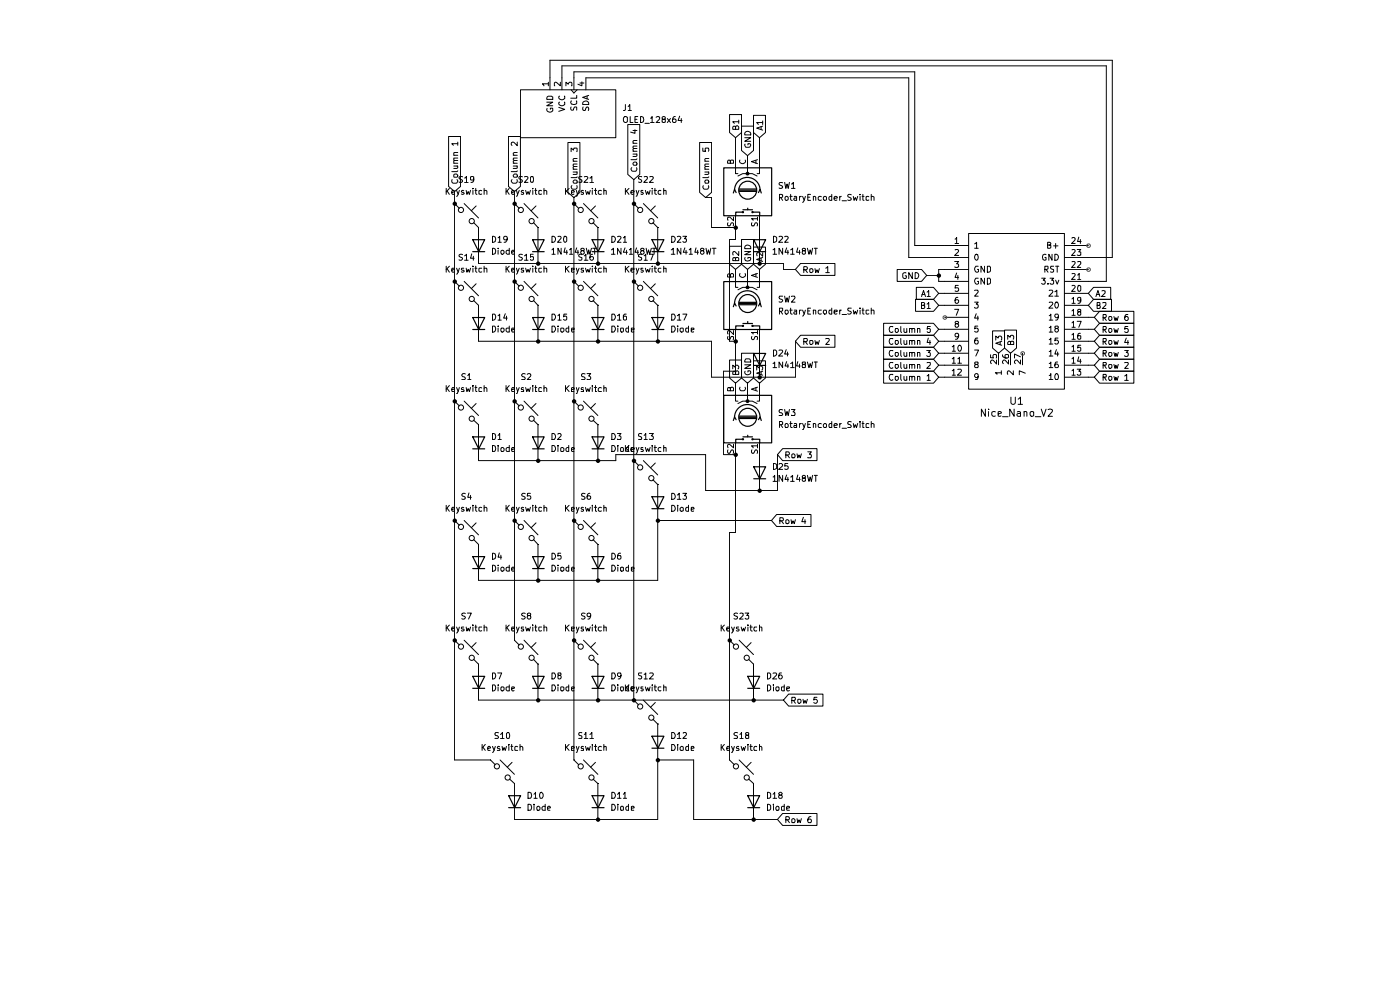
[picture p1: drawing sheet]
<svg xmlns="http://www.w3.org/2000/svg" width="297mm" height="210mm" viewBox="0 0 297 210" stroke-linecap="round" stroke-linejoin="round" font-family="sans-serif">
<g fill="none" stroke="#000" stroke-width=".25">
<path d="M153.5 35.6h10.2v10.2h-10.2zM100.3 50.8h2.5l-1.2 2.6zM100.3 53.4h2.5M113 50.8h2.4l-1.2 2.6zM113 53.4h2.4M125.6 50.8h2.5l-1.2 2.6zM125.6 53.4h2.5M138.3 50.8h2.5l-1.2 2.6zM138.3 53.4h2.5M153.5 59.7h10.2v10.2h-10.2zM155.8 40.3a2.71 2.71 0 0 1 2.7-2.7 2.71 2.71 0 0 1 2.7 2.7M156.2 40.9l-.4-.7-.2 .7"/>
<path d="M156.8 40.1h3.6M156.8 40.3h3.6M156.8 40.6h3.6M157.5 44.9l.2 .1v.1l-.2-.1zM157.6 45h-1.5v.8M157.6 44.5h2M158.6 44.2v.3M159.6 44.9l.2 .1-.1 .1-.2-.1zM159.6 45h1.6v.8M159.9 50.8h2.5l-1.2 2.6zM159.9 53.4h2.5M160.9 40.9l.3-.7 .3 .7"/>
<path d="M100.3 67.4h2.5l-1.2 2.5zM100.3 69.9h2.5M113 67.4h2.4l-1.2 2.5zM113 69.9h2.4M125.6 67.4h2.5l-1.2 2.5zM125.6 69.9h2.5M138.3 67.4h2.5l-1.2 2.5zM138.3 69.9h2.5M155.8 64.4a2.71 2.71 0 0 1 2.7-2.7 2.71 2.71 0 0 1 2.7 2.7M156.2 64.9l-.4-.6-.2 .8M156.8 64.1h3.6M156.8 64.4h3.6"/>
<path d="M156.8 64.6h3.6M157.5 69l.2 .1v.1l-.2-.1zM157.6 69.1h-1.5v.8M157.6 68.6h2M158.6 68.2v.4M159.6 69l.2 .1-.1 .1-.2-.1zM159.6 69.1h1.6v.8M159.9 75h2.5l-1.2 2.5zM159.9 77.5h2.5M160.9 64.9l.3-.6 .3 .8M100.3 92.7h2.5l-1.2 2.5zM100.3 95.2h2.5"/>
<path d="M113 92.7h2.4l-1.2 2.5zM113 95.2h2.4M125.6 92.7h2.5l-1.2 2.5zM125.6 95.2h2.5M153.5 83.9h10.2v10h-10.2zM155.8 88.5a2.71 2.71 0 0 1 2.7-2.7 2.71 2.71 0 0 1 2.7 2.7M156.2 89l-.4-.6-.2 .8M156.8 88.3h3.6M156.8 88.5h3.6M156.8 88.8h3.6M157.5 93.1l.2 .1v.1l-.2-.1zM157.6 93.2h-1.5v.7"/>
<path d="M157.6 92.7h2M158.6 92.3v.4M159.6 93.1l.2 .1-.1 .1-.2-.1zM159.6 93.2h1.6v.7M159.9 99h2.5l-1.2 2.6zM160.9 89l.3-.6 .3 .8M100.3 118.1h2.5l-1.2 2.5zM113 118.1h2.4l-1.2 2.5zM125.6 118.1h2.5l-1.2 2.5zM138.3 105.4h2.5l-1.2 2.5zM138.3 107.9h2.5M159.9 101.6h2.5"/>
<path d="M100.3 120.6h2.5M113 120.6h2.4M125.6 120.6h2.5M100.3 143.5h2.5l-1.2 2.5zM100.3 146h2.5M113 143.5h2.4l-1.2 2.5zM113 146h2.4M125.6 143.5h2.5l-1.2 2.5zM125.6 146h2.5M138.3 156.2h2.5l-1.2 2.5zM138.3 158.7h2.5M158.6 143.5h2.6l-1.3 2.5z"/>
<path d="M158.6 146h2.6M107.9 168.8h2.5l-1.2 2.5zM107.9 171.3h2.5M125.6 168.8h2.5l-1.2 2.5zM125.6 171.3h2.5M158.6 168.8h2.6l-1.3 2.5zM158.6 171.3h2.6"/>
<circle cx="158.6" cy="40.3" r="1.91"/>
<circle cx="158.6" cy="64.4" r="1.91"/>
<circle cx="158.6" cy="88.5" r="1.91"/>
</g>
<g fill="none" stroke="#000" stroke-width=".21">
<path d="M110.4 19h20.2v10.2h-20.2zM116.3 17.8h-1.2l.3 .4M116.3 17.4v.8M116.7 19v-6.2h119.3v41.8h-10.2M118.9 17.4v.8l-1-.8-.3 .2 .1 .6M119.2 19v-5h115.5v45.7h-8.9M120.1 18.2v-.8l.5 .5 .2-.5h.4l.1 .2-.1 .6M121.2 19l.6 .7 .6-.7M121.8 19v-3.8h72.3v36.9h11.4M123 17.6h.9M123.4 17.4v.8l-.8-.3M124.3 19v-2.5h68.5v38.1h12.7"/>
<path d="M94.7 40v1.2M95.2 29h2.5v10.5l-1.3 1.1-1.2-1.1zM95.3 40l-.6 .7M95.9 38.1l-.1 .5 .3 .3 .8-.1 .2-.4-.2-.3M96.3 37.1l.6-.2 .2 .4-.2 .3h-.5zM96.3 35.2h.8M96.3 34.6h.8M96.3 32.9h.8M96.9 35.2l.2 .2-.2 .3h-.6M97.1 36.2l-.2 .2h-1.1M97.1 34l-.8 .1 .1 .5M97.1 33.5h-.8v.5h.1"/>
<path d="M97.1 32.3l-.8 .1 .1 .5M97.1 30.5h-1.3l.4 .3M97.1 30.1v.7M98.1 37.5h-.6a.57 .57 0 0 0 .5 .7v.4h-.6M98.6 37.8l.4-.4v1.3M98.6 38.7h.7M100.3 40h.1M100.5 37.9l-.1 .3h-.5l-.1-.7h.7v.9l-.2 .2-.4 .1M100.9 40v1.1l.3 .1M102.7 40v1.2M107.4 40v1.2M107.9 29h2.5v10.5l-1.3 1.1-1.2-1.1z"/>
<path d="M108 40l-.6 .7M108.6 38.1l-.1 .3 .3 .5h.7l.2-.3-.1-.5M108.9 37.2l.2-.3h.5l.1 .2v.4l-.6 .1zM108.9 35.2h.8M108.9 34.6h.8M108.9 32.9h.8M109.6 35.2l.1 .4-.8 .1M109.7 36.2l-.1 .2h-1.1M109.7 34l-.7 .1-.1 .3 .2 .2M109.7 33.5h-.7l-.1 .4 .2 .1M109.7 32.3l-.7 .1-.1 .3 .2 .2M109.7 30.1v.8l-.8-.8-.4 .3 .1 .4"/>
<path d="M110.8 37.5a.48 .48 0 0 0-.7 .2l.1 .2 .6 .5-.2 .3-.5-.1M111.3 37.5l.5-.1 .2 .3-.7 1h.7M112.6 37.5l.3-.1a.9 .9 0 0 1 0 1.3l-.4-.3zM113 40h.1M113.6 40v1.1l.3 .1M115.4 40v1.2M116 21.7h1.3l-1.3 .7h1.3M116.1 23a.66 .66 0 0 0 .4 .8 .66 .66 0 0 0 .8-.3l-.1-.6h-.4v.3M116.2 20.5l.8-.1 .3 .2v.5h-1.3zM118.5 22.8l1.3 .4-1.3 .4M118.7 21.7h-.1a.66 .66 0 0 0 .4 .7 .66 .66 0 0 0 .8-.2l-.1-.5M118.7 20.4h-.1a.66 .66 0 0 0 .4 .8 .66 .66 0 0 0 .8-.3l-.1-.5"/>
<path d="M120 40v1.2M120.5 30.2h2.5v10.6l-1.2 1.1-1.3-1.1zM120.7 40l-.7 .7M121.2 22.7l-.1 .4 .1 .3h.4l.3-.7h.4v.7M121.2 32.2v-.8l.5 .4 .1-.4h.5v.8M121.2 21.4l-.1 .3a.74 .74 0 0 0 1.2 .2v-.5M121.3 39.4l-.1 .3 .3 .4h.7l.2-.2-.1-.5M121.6 38.4l.2-.2h.4l.2 .2v.4l-.6 .1zM121.6 36.5h.8M121.6 35.9h.8M121.6 34.2h.8M122.3 20.2v.6h-1.2"/>
<path d="M122.3 36.5l.1 .4-.8 .1M122.4 37.5l-.1 .2h-1.1M122.4 35.3h-.6l-.2 .2 .2 .4M122.4 34.8h-.7l-.1 .3 .2 .2M122.4 33.6h-.6l-.2 .2 .2 .4M123.4 37.5l-.4-.1-.2 .3 .1 .2 .5 .3v.4h-.6M123.7 22.7l-.1 .5 .3 .3 .3-.1 .2-.6h.4v.7M123.7 21.7a.66 .66 0 0 1 .8-.2 .66 .66 0 0 1 .4 .7h-1.3zM124 37.5l.5-.1 .2 .4-.8 .9h.8M124.5 20.4v.6M124.9 20.2l-1.3 .5 1.3 .4M125.1 37.8l.5-.4v1.3"/>
<path d="M125.1 38.7h.8M125.6 40h.1M126.3 40v1.1l.3 .1M128.1 40v1.2M132.3 24.9l.3-.2 .5 .2v.9l-.3 .2-.3-.1a.74 .74 0 0 1-.2-1zM132.7 22.2v1.1l-.5 .2M132.7 40v1.2M133.2 26.4h2.5v10.6l-1.2 1.1-1.3-1.1zM133.3 22.6l.3-.4v1.3M133.3 23.5h.6M133.4 40l-.7 .7M133.7 24.7v1.3h.6"/>
<path d="M134 35.6l-.1 .3 .3 .4h.7l.2-.4-.1-.3M134.3 34.6l.2-.2 .5 .1v.6h-.5zM134.3 32.7h.8M134.3 32.1h.8M134.3 30.4h.8M134.3 27.7h.8M134.5 38.1v110.4M134.7 27.5v.8l-.9-.3M134.7 25.3h.4M135 32.7l.1 .3-.1 .2h-.7M135.1 33.7l-.1 .2h-1.1M135.1 31.5h-.6l-.2 .2 .2 .4"/>
<path d="M135.1 31h-.7l-.1 .3 .2 .2M135.1 29.8h-.6l-.2 .2 .2 .4M135.3 24.7h-.6v1.3h.6M135.9 24.7a.64 .64 0 0 1 .7 .7 .64 .64 0 0 1-.7 .6zM136.1 37.5h-.6v.4l.6 .5-.2 .3-.4-.1M136.7 37.5h.6v.4l-.7 .8h.7M136.8 26.2h1M137.8 37.5l.5-.1 .3 .4-.8 .9h.8M138 25.1h.2l.1-.4v1.3M138 26h.8M138.3 40h.1M138.9 40v1.1l.4 .1"/>
<path d="M139.2 24.9l.5-.2 .3 .3-.1 .3-.7 .7h.8M140.7 25.3l-.2-.2v-.2l.4-.2 .2 .2v.2l-.6 .3v.5l.2 .1 .4-.1v-.5l-.2-.1M140.8 40v1.2M141.6 25.1l.6 .9M142.2 25.1l-.6 .9M143.3 24.7a.72 .72 0 0 0-.6 .5 .72 .72 0 0 0 .2 .8l.4-.1a.42 .42 0 0 0 0-.5 .42 .42 0 0 0-.6-.1v.2M144.2 24.6l-.4 1h.9M144.5 25.1v.9M148.4 30.2h2.6v10.6l-1.3 1.1-1.3-1.1zM149.1 31.4v.7h.6v-.7h.6v.7M149.2 39.4l-.1 .3 .3 .4 .8-.1 .2-.3-.1-.3M149.5 36.5h.9"/>
<path d="M149.5 35.9h.9M149.5 34.2h.9M149.6 38.3h.7v.6h-.7zM150.3 36.5l.1 .3-.2 .2h-.7M150.4 37.5l-.2 .2h-1.1M150.4 35.3h-.7l-.2 .2 .1 .4M150.4 34.8h-.8l-.1 .3 .2 .2M150.4 33.6h-.7l-.2 .2 .1 .4M154.8 24.3h2.5v3.8l-1.3 1.1-1.2-1.1zM154.9 34.2l.2-.2h.4l.1 .1v.5h-1.3l.1-.6h.5v.6M156 29.2v7.6h.5M156 27l.3-.3 .4 .2v.5h-1.3l.1-.6h.5v.6"/>
<path d="M156.7 25.8h-1.3l.4 .4M156.7 25.5v.7M157 34l-.1 .1a.64 .64 0 0 0 .6 .6 .64 .64 0 0 0 .7-.6l-.1-.1M157.3 26.8h2.6v5.1l-1.3 1.1-1.3-1.1zM158 29.2h1.3l-1.3 .8h1.3M158.1 30.6l-.1 .2 .2 .4h.7l.4-.4-.2-.3h-.4v.2M158.1 28.1a.67 .67 0 0 1 .8-.2 .67 .67 0 0 1 .4 .7h-1.3zM158.4 36.6h.4v.5h-.4zM158.6 33v3.8h-1l-1.1 .5M158.6 36.3v.5h1l1 .5M159.9 24.5h2.5v3.6l-1.3 1.1-1.2-1.1zM160.4 34v.6"/>
<path d="M160.7 33.9l-1.3 .4 1.3 .4M161.1 29.2v7.6h-.5M161.5 26.8v.6M161.8 26.8l-1.3 .4 1.3 .4M161.8 26h-1.3l.4 .4M161.8 25.7v.7M166 38.8a.48 .48 0 0 0-.7 .1l.1 .3 .6 .4-.2 .4-.5-.1M166.5 38.7l.2 1.3 .3-1 .2 1 .3-1.3M167.9 39l.4-.3v1.3M167.9 40h.8M94.7 56.5v1.2M94.8 57l.5 .7"/>
<path d="M94.8 40.5l.5 .7M95.3 56.5l-.6 .6M95.8 57.3l.6-.2v-.2h-.5l-.1 .2v.5l.2 .1h.4M95.8 40.8l.6-.1-.1-.3-.5 .2v.5l.2 .1 .4-.1M96.4 59.7h.1M96.4 43.2h.1M96.4 59.7l1.1 1M96.4 43.2l1.1 1M96.4 40.6v120.6h7.7M96.9 56.9l.3 .8M96.9 40.4l.3 .8M97.5 56.9l-.3 .8-.3 .5"/>
<path d="M97.5 40.4l-.3 .8-.3 .5M98.1 54h-.6a.57 .57 0 0 0 .5 .7l.1 .2-.2 .3-.5-.1M98.4 56.9h-.4l-.1 .2 .1 .2h.4l.1 .3-.3 .1h-.3M98.4 40.5l-.4-.1-.1 .2 .6 .5-.3 .1-.3-.1M98.5 59.7l3 3M98.5 43.2l3 3M98.6 54.3l.4-.4v1.3M98.6 55.2h.7M98.9 56.9l.2 .8 .2-.6 .3 .6 .2-.8M98.9 40.4l.2 .8 .2-.6 .3 .6 .2-.8M100.1 53.8l-.3 1h.8M100.3 56.5v.1"/>
<path d="M100.3 40.4v.8M100.3 56.9v.8M100.4 54.4v.8M100.5 47.2l1 1.1M100.8 56.9h.4M100.8 40.4h.4M100.9 56.5v1.1l.3 .1M101 43.7l-1 1M101.5 48.3h.1M101.5 48.3v7.6h64.7v1.2h2.5M102.2 56.9l-.6 .1v.6l.3 .1h.3M102.2 40.5h-.6v.6h.6"/>
<path d="M102.7 57l.5-.1 .1 .8M102.7 40.5l.4-.1 .2 .2v.6M102.7 56.5v1.2M104.5 52.7a.64 .64 0 0 1 .7 .6 .64 .64 0 0 1-.7 .6zM104.5 50.1a.64 .64 0 0 1 .7 .7 .64 .64 0 0 1-.7 .6zM105.7 52.7h.1M105.7 50.5l.3-.4v1.3M105.7 53.1v.8M105.7 51.4h.6M106.3 53.2l.4-.1 .2 .2v.4l-.2 .2-.4-.2zM107.4 56.5v1.2M107.5 57l.5 .7"/>
<path d="M107.5 40.5l.5 .7M107.6 50.6l-.2 .3-.5-.1v-.6l.5-.1a.72 .72 0 0 1 .2 .8 .72 .72 0 0 1-.7 .5M108 53.2l-.4-.1-.2 .2v.4l.2 .2 .4-.1M108 52.7v1.2M108 56.5l-.6 .6M108.5 57.3l.6-.2v-.2h-.5l-.1 .2v.5l.2 .1h.4M108.5 53.5l.6-.2-.1-.2-.5 .2v.5l.2 .1 .4-.1M108.5 40.8l.6-.1-.1-.3-.5 .2v.5l.2 .1 .4-.1M109.1 59.7h.1M109.1 43.2h.1M109.1 40.6v95.2M109.1 59.7l1.1 1"/>
<path d="M109.1 43.2l1.1 1M109.6 56.9l.2 .8M109.6 40.4l.2 .8M110.2 56.9l-.6 1.3M110.2 40.4l-.5 1.2-.1 .1M110.8 54a.48 .48 0 0 0-.7 .2l.1 .2 .5 .2 .1 .3-.2 .3-.5-.1M111.1 56.9h-.4l-.1 .2 .1 .2h.4v.4h-.5M111.1 40.5l-.4-.1-.1 .2 .1 .2 .4 .1v.2h-.5M111.2 59.7l2.9 3M111.2 43.2l2.9 3M111.3 54.3l.4-.4v1.3M111.3 55.2h.7"/>
<path d="M111.5 56.9l.3 .8 .2-.6 .3 .6 .2-.8M111.5 40.4l.3 .8 .2-.6 .3 .6 .2-.8M113 56.5v.1M113 40.4v.8M113 56.9v.8M113.1 53.9h-.6v.6l.6-.1v.7l-.4 .1-.2-.2M113.2 47.2l.9 1.1M113.5 56.9h.4M113.5 40.4h.4M113.6 56.5v1.2h.3M113.7 43.7l-1 1M114.1 48.3h.1"/>
<path d="M114.1 48.3v7.6M114.9 56.9l-.6 .1v.6l.2 .1h.4M114.9 40.5h-.6v.6h.6M115.4 57l.5-.1 .1 .8M115.4 40.5l.3-.1 .3 .2v.6M115.4 56.5v1.2M117.1 53l.3-.3v1.2M117.1 50.1a.65 .65 0 0 1 .8 .7 .65 .65 0 0 1-.8 .6zM117.1 53.9h.7M118.4 50.2l.4-.1 .2 .4-.7 .9h.7M119 52.7v1.2l-.6-1.2v1.2M119.6 50.2l.4-.1 .2 .3v.7l-.2 .3-.4-.2z"/>
<path d="M119.9 52.6l-.3 .9h.8M120 56.5v1.2M120.1 57l.6 .7M120.1 40.5l.6 .7M120.2 53.1v.8M120.7 56.5l-.7 .6M120.8 53l.4-.3v1.2M120.8 53.9h.7M121.2 57.3l.6-.2v-.2h-.6v.8h.6M121.2 40.8l.6-.1-.1-.3-.5 .1v.6h.6M121.8 59.7h.1M121.8 43.2h.1"/>
<path d="M121.8 59.7l1 1M121.8 41.9v119.3M121.8 43.2l1 1M122.3 56.9l.2 .8M122.3 40.4l.2 .8M122.3 52.6l-.3 .9h.8M122.6 53.1v.8M122.9 56.9l-.6 1.3M122.9 40.4l-.5 1.2-.1 .1M123.4 53.2l-.2-.3 .1-.2h.6v.5h-.5l-.2 .2v.3l.2 .2h.3l.3-.2v-.3l-.3-.2M123.4 54l-.4-.1-.2 .3 .1 .2 .5 .3v.3l-.1 .2-.5-.1M123.8 56.9h-.4l-.1 .2 .1 .2h.4v.4h-.5"/>
<path d="M123.8 40.5l-.4-.1-.1 .2 .1 .2 .4 .1v.2h-.5M123.8 59.7l3 3M123.8 43.2l3 3M124 54.3l.3-.4v1.3M124 55.2h.7M124.2 56.9l.3 .8 .2-.6 .3 .6 .2-.8M124.2 40.4l.3 .8 .2-.6 .3 .6 .2-.8M124.4 52.7l.3 1.2 .2-.9 .2 .9 .4-1.2M125.6 56.5v.1M125.6 40.4v.8M125.6 56.9v.8M125.7 53.9l-.4 .1a.92 .92 0 0 0 .1 1.2h.2l.3-.3v-.3l-.2-.2h-.4l-.2 .2"/>
<path d="M125.7 52.7h.8M125.8 47.2l1 1.1M126.1 56.9h.5M126.1 40.4h.5M126.2 52.7v1.2M126.3 56.5v1.2h.3M126.3 43.7l-1 1M126.8 48.3h.1M126.8 48.3v7.6M127.6 56.9h-.5l-.2 .2v.4l.3 .2h.4M127.6 40.5l-.4-.1-.3 .2 .1 .5h.6M128.1 57l.5-.1v.8"/>
<path d="M128.1 40.5h.5v.7M128.1 56.5v1.2M129.7 53l.4-.3v1.2M129.7 53.9h.8M129.8 50.1a.65 .65 0 0 1 .8 .7 .65 .65 0 0 1-.8 .6zM131 50.2l.5-.1 .2 .3-.7 1h.7M131.7 52.7v1.2l-.7-1.2v1.2M132.2 50.5l.4-.4v1.3M132.2 51.4h.7M132.6 52.6l-.4 .9h.9M132.7 56.5v1.2M132.8 57l.6 .7"/>
<path d="M132.8 40.5l.6 .7M132.9 53.1v.8M133.4 56.5l-.7 .6M133.5 53l.4-.3v1.2M133.5 53.9h.7M133.9 57.3l.6-.2v-.2h-.6v.2v.5l.2 .1h.4M133.9 40.8l.6-.1v-.2l-.4-.1-.2 .2v.5l.2 .1 .4-.1M134.5 59.7h.1M134.5 43.2h.1M134.5 59.7l1 1M134.5 43.2l1 1M135 56.9l.2 .8"/>
<path d="M135 40.4l.2 .8M135 52.6l-.3 .9h.8M135.3 53.1v.8M135.6 56.9l-.6 1.3M135.6 40.4l-.5 1.2-.1 .1M136.1 53.2l-.2-.3 .1-.2h.6l.1 .2-.2 .3h-.4l-.2 .2v.3l.2 .2h.3l.3-.2v-.3l-.3-.2M136.1 54h-.6v.4l.6 .2v.3l-.2 .3-.4-.1M136.4 56.9h-.4v.3l.4 .1 .1 .3-.2 .1h-.3M136.4 40.5h-.4v.2l.3 .1 .2 .3-.2 .1-.3-.1M136.5 59.7l3 3M136.5 43.2l3 3M136.7 54.3l.3-.4v1.3"/>
<path d="M136.7 55.2h.6M136.9 56.9l.3 .8 .2-.6 .3 .6 .2-.8M136.9 40.4l.3 .8 .2-.6 .3 .6 .2-.8M137.1 52.7l.2 1.2 .3-.9 .2 .9 .4-1.2M137.8 53.9h.8l-.5 1.3M138.3 56.5v.1M138.3 40.4v.8M138.3 56.9v.8M138.4 52.7h.8M138.5 47.2l1 1.1M138.8 56.9h.5M138.8 52.7v1.2"/>
<path d="M138.8 40.4h.5M138.9 56.5v1.1l.4 .1M139 43.7l-1 1M139.5 48.3h.1M139.5 48.3v7.6M140.2 56.9h-.4l-.2 .2v.4l.3 .2h.3M140.2 40.5l-.3-.1-.3 .2 .1 .5h.5M140.8 57l.5-.1v.8M140.8 40.5h.5v.7M140.8 56.5v1.2M142.4 53l.4-.3v1.2M142.4 53.9h.8"/>
<path d="M142.5 50.1a.65 .65 0 0 1 .8 .7 .65 .65 0 0 1-.8 .6zM143.7 50.2l.5-.1 .2 .3-.7 1h.7M144.4 52.7v1.2l-.7-1.2v1.2M144.9 50.1h.7l-.4 .5h.3v.7l-.5 .1-.1-.2M145.3 52.6l-.4 .9h.9M145.5 53.1v.8M146.2 53l.4-.3v1.2M146.2 53.9h.7M147.7 52.6l-.3 .9h.8M148 53.1v.8M148.8 53.2l-.2-.3 .1-.2h.6l.1 .2-.2 .3h-.4l-.2 .2v.3l.2 .2h.3l.3-.2v-.3l-.3-.2M149.7 41.9h1.3v6.4h5"/>
<path d="M149.8 52.7l.2 1.2 .3-.9 .2 .9 .3-1.2M151.1 52.7h.8M151.5 52.7v1.2M154.4 47.2v.7h.5l.4-.7 .3 .3-.1 .4M154.8 52.2h2.5v3.8l-1.3 1.1-1.2-1.1zM154.9 58.3l.3-.3 .4 .3v.5h-1.3l.1-.6h.5v.6M155.6 46.1v.7l-.7-.7h-.5v.6M156 57.1v3.9h.5M156 54.9l.1-.3h.4l.2 .3v.4h-1.3l.1-.6h.5v.6M156 45.7v5.1h-1.2v21.6h1.2M156.7 53.3v.9l-.9-.9-.4 .3 .1 .5M157 58l-.1 .3a.64 .64 0 0 0 .6 .6 .64 .64 0 0 0 .7-.6l-.1-.3"/>
<path d="M157.3 50.8h2.6v5.2l-1.3 1.1-1.3-1.1zM158 53.3h1.3l-1.3 .7h1.3M158.1 54.6a.58 .58 0 0 0 .5 .8 .58 .58 0 0 0 .6-.8h-.5v.3M158.1 52.2a.67 .67 0 0 1 .8-.2 .67 .67 0 0 1 .4 .7h-1.3zM158.6 57.1v3.9h-1l-1.1 .5M159.5 47.2v.7h.4l.5-.7 .3 .3-.1 .4M159.9 52.4h2.5v3.6l-1.3 1.1-1.2-1.1zM160.4 58.1v.6M160.7 46.4h-1.3l.4 .3M160.7 58l-1.3 .4 1.3 .4M160.7 46.1v.6M161.1 57.1v3.9h-.5"/>
<path d="M161.1 45.7v10.2M161.5 54.8v.6M161.8 54.6l-1.3 .4 1.3 .5M161.8 53.6v.8l-.8-.8h-.4v.7M164 53l.3-.3v1.2M164 53.9h.8M164.1 50.1l.7 .3v.7l-.5 .3h-.2zM165.3 50.2l.5-.1 .2 .4-.8 .9h.8M165.4 41.9l.5-.1 .1-.5-.6-.1v1.3M165.6 41.9l.4 .6M166 52.7v1.2l-.7-1.2v1.2M166.5 50.2l.5-.1 .2 .3-.7 1h.7"/>
<path d="M166.6 41.7h.5v.7h-.5zM166.9 52.6l-.4 .9h.8M167.1 53.1v.8M167.6 41.7h.5M167.7 41.2v1.1l.4 .2M167.7 53l.4-.3v1.2M167.7 53.9h.8M168.5 41.7h.5v.8M169 42h-.4l-.2 .2 .2 .3 .4-.1M169.2 52.6l-.2 .9h.8M169.6 41.7v.8M169.6 53.1v.8"/>
<path d="M169.8 55.9h7.3v2.5h-7.3l-1.1-1.3zM170 41.7l-.4 .2M170.3 41.7l.3 .8M170.4 53.2h-.1l-.1-.3a.42 .42 0 0 1 .7-.2v.4l-.5 .1-.2 .2 .1 .4 .1 .1 .5-.1v-.5l-.3-.1M170.5 57.2l.7-.1v-.5h-.7v1.2M170.9 41.7l-.3 .8-.3 .4M170.9 57.2l.4 .6M171.3 52.7l.3 1.2 .3-.9 .2 .9 .3-1.2M171.4 41.8h.4M171.8 57.1h.6l.1 .5-.3 .2-.4-.1zM172 41.2h-.6v1.3h.6M172.6 41.7h.3l.2 .1v.7"/>
<path d="M172.6 41.7v.8M172.7 52.7h.7M172.9 57l.2 .8 .2-.6 .3 .6 .2-.8M173.1 52.7v1.2M174.2 41.7h-.4l-.2 .2 .1 .5h.5M174.8 41.7h.5v.7h-.5zM175.2 56.9l.4-.3v1.2M175.2 57.8h.7M176.4 41.7h-.3l-.2 .2v.5h.5M176.4 41.2v1.3M177 42.1l.6-.1-.1-.3h-.3l-.2 .1v.5l.2 .2 .3-.1M178.1 41.7v.8"/>
<path d="M178.5 41.7l-.4 .2M178.6 42.6h1M180.6 41.3a.48 .48 0 0 0-.8 .2l.1 .2 .7 .5-.3 .3-.5-.1M181 41.7l.2 .8 .2-.6 .3 .6 .2-.8M182.5 41.2v.1M182.5 41.7v.8M182.9 41.7h.4M183 41.2v1.2l.3 .1M184.3 41.7h-.6v.7h.6M184.8 41.7h.4l.2 .1v.7M184.8 41.2v1.3M190.3 57.1h5.2l1.1 1.3-1.1 1.3h-5.2z"/>
<path d="M192.2 57.9a.46 .46 0 0 0-.7 .2v.7l.2 .2 .3 .1 .3-.2v-.4h-.3M193.5 57.8v1.3l-.7-1.3v1.3M194.1 57.8a.65 .65 0 0 1 .8 .7 .65 .65 0 0 1-.8 .6zM196.6 58.4h2.5M202.5 55.5h.9l-.5 .5h.3l.2 .2-.1 .4h-.8M202.6 50.7l.3-.3v1.2M202.6 53l.5-.1 .3 .4-.9 .9h.9M202.6 51.6h.8M202.9 57.9l-.3 .9h.8M203.2 58.4v.9M205.5 49.5h20.3v33h-20.3zM205.5 57.1h-6.4v2.6h6.4"/>
<path d="M206.8 51.7l.4-.3v1.3M206.8 52.7h.7M206.9 54h.4a.75 .75 0 0 1-.2 1.2 .81 .81 0 0 1-.2-1.2zM207.5 56.5h-.5a.66 .66 0 0 0-.2 .8 .66 .66 0 0 0 .7 .4l.1-.6h-.3M207.5 59h-.5a.66 .66 0 0 0-.2 .8 .66 .66 0 0 0 .7 .4l.1-.5h-.3M208.9 56.5v1.2l-.8-1.2v1.2M208.9 59v1.3l-.8-1.3v1.3M209.5 56.5h.5l.1 .2v.7a.52 .52 0 0 1-.6 .3zM209.5 59h.5l.1 .3v.6a.52 .52 0 0 1-.6 .4zM221 59h.7l-.4 .4 .4 .3v.5l-.6 .1-.1-.2M221.7 57.1l.6-.1-.1-.5h-.5v1.2M221.9 54a.58 .58 0 0 0-.8 .6 .58 .58 0 0 0 .8 .5v-.5h-.2"/>
<path d="M221.9 57.1l.4 .6M222.2 52l.6-.1v-.4l-.6-.1v1.3h.6l.1-.2v-.4l-.2-.1M222.8 59h.7l-.4 .4 .4 .2v.5l-.1 .2h-.5l-.1-.2M223.2 53.9v1.3l-.7-1.3v1.3M223.5 56.5h-.6a.56 .56 0 0 0 .6 .7v.4l-.1 .1h-.6M223.5 52.2h1M223.8 53.9a.65 .65 0 0 1 .7 .7 .65 .65 0 0 1-.7 .6zM223.9 59.4l.4 .9 .3-.9M223.9 56.5h.7M223.9 51.6v1.1M224.3 56.5v1.2M225.8 52.1h5.1"/>
<path d="M225.8 57.1h5.1M227.4 58.1l.4-.1 .3 .3-.8 1h.8M227.4 55.5h.4l.3 .3-.8 .9h.8M227.4 53l.4-.1 .3 .4-.8 .9h.8M227.4 50.5l.4-.1 .3 .3-.8 .9h.8M228.5 52.9h.8l-.4 .5 .4 .1v.6h-.8M228.6 58.3l.3-.3v1.3M228.6 55.5h.7v.5l-.8 .7h.8M228.6 59.3h.7M228.9 50.3l-.3 .9h.8M229.2 50.8v.8M98.7 79.3l-.5-.1-.2 .3 .2 .4h.3l.2 .3-.1 .3h-.6"/>
<path d="M99.2 79.7l.4-.5v1.3M100.5 63.8l1 1M101 60.2l-1 1M101.5 64.8h.1M101.5 64.8v7.6h49.5v7.6h17.7v-7.6M104.5 69.2a.65 .65 0 0 1 .7 .5 .65 .65 0 0 1-.5 .7h-.2zM104.5 66.6a.65 .65 0 0 1 .7 .6 .65 .65 0 0 1-.5 .7h-.2zM105.7 69.2v.1M105.7 67l.3-.4v1.3M105.7 67.9h.6M105.7 69.6v.8M106.3 69.6h.5l.1 .2v.4l-.2 .2-.4-.2z"/>
<path d="M107.2 66.5l-.4 1h.8M107.4 67.1v.8M108 69.6h-.5l-.1 .2v.4l.2 .2h.4M108 69.2v1.2M108.5 70l.6-.2v-.2h-.5l-.1 .2 .1 .6h.5M111.4 79.3l-.5-.1-.2 .3 .2 .4h.3l.2 .3-.1 .3h-.6M111.8 79.4l.6-.2 .2 .3-.1 .3-.7 .7h.8M113.2 63.8l.9 1M113.7 60.2l-1 1M114.1 64.8h.1M114.1 64.8v7.6M117.1 69.2h.5a.72 .72 0 0 1 .2 .8 .72 .72 0 0 1-.7 .4z"/>
<path d="M117.1 66.6h.5a.72 .72 0 0 1 .2 .9 .72 .72 0 0 1-.7 .4zM118.4 69.2v.1M118.4 67l.3-.4v1.3M118.4 67.9h.6M118.4 69.6v.8M119 69.7l.5-.1 .1 .2v.4l-.2 .2-.4-.1zM120.2 66.6h-.6l-.1 .6 .2-.1h.4l.1 .1v.5l-.1 .2h-.4l-.2-.2M120.6 69.6h-.4l-.1 .2v.4l.2 .2h.3M120.6 69.2v1.2M121.2 70l.6-.2v-.2h-.5l-.1 .2 .1 .6h.5M124.1 79.3h-.7v.5l.5 .1 .2 .4-.1 .2h-.6M124.5 79.2h.8l-.4 .6 .4 .2v.3l-.2 .2-.6-.1"/>
<path d="M125.8 63.8l1 1M126.3 60.2l-1 1M126.8 64.8h.1M126.8 64.8v7.6M129.8 69.2h.5a.72 .72 0 0 1 .2 .8 .72 .72 0 0 1-.7 .4zM129.8 66.6h.5a.72 .72 0 0 1 .2 .9 .72 .72 0 0 1-.7 .4zM131 67l.4-.4v1.3M131 67.9h.7M131.1 69.2v.1M131.1 69.6v.8M131.7 69.7h.5v.6l-.1 .1-.4-.1zM132.8 66.6h-.3l-.3 .3v.8l.3 .2 .4-.2-.1-.6h-.3l-.3 .2"/>
<path d="M133.3 69.6h-.4l-.1 .2v.4l.2 .2h.3M133.3 69.2v1.2M133.9 70l.6-.2v-.2h-.6v.8h.6M138.5 63.8l1 1M139 60.2l-1 1M139.5 64.8h.1M139.5 64.8v7.6M142.5 69.2h.5a.72 .72 0 0 1 .2 .8 .72 .72 0 0 1-.7 .4zM142.5 66.6h.5a.72 .72 0 0 1 .2 .9 .72 .72 0 0 1-.7 .4zM143.7 67l.4-.4v1.3M143.7 67.9h.7M143.8 69.2v.1"/>
<path d="M143.8 69.6v.8M144.3 69.8l.1-.2h.5v.7l-.4 .1-.2-.2zM144.9 66.6h.8l-.6 1.3M146 69.6h-.5v.2v.6h.5M146 69.2v1.2M146.6 70l.6-.2v-.2h-.6v.8h.6M154.4 71.4l-.1 .4 .3 .3 .3-.1 .2-.6h.4v.7M154.8 76.4h2.5v3.8l-1.3 1.1-1.2-1.1zM155.4 78.2v-.7l.6 .4 .1-.4h.4l.2 .2v.4l-.2 .1M155.6 70.1v.9l-.9-.9-.4 .3 .1 .5M156 79l.3-.3 .4 .2v.5h-1.3l.1-.6h.5v.6M156 69.8v8.9h-2.5v17.7h2.5"/>
<path d="M157.3 74.9h2.6v5.3l-1.3 1.1-1.3-1.1zM158 77.4h1.3l-1.3 .7h1.3M158.1 78.7a.58 .58 0 0 0 .5 .8 .58 .58 0 0 0 .6-.8h-.5v.2M158.2 76.2h.9l.2 .6h-1.3zM158.4 60.7h.4v.5h-.4zM158.6 60.5v.5h1l1 .5M159.5 71.4l-.1 .4 .3 .3 .2-.1 .3-.6h.4v.7M159.9 76.5h2.5v3.7l-1.3 1.1-1.2-1.1zM160.5 78.5v-.9l.5 .5 .2-.5h.3l.3 .3-.2 .6M160.7 70.5h-1.3l.4 .2v.2M160.7 70.1v.8M161.1 69.8v10.2"/>
<path d="M161.5 78.9v.6M161.8 78.7l-1.3 .5 1.3 .4M164 77.1l.3-.3v1.2M164 78h.8M164.1 74.3h.4l.3 .2v.7l-.5 .3h-.2zM165.3 74.3h.6l.1 .3-.8 .9h.8M165.4 66h.5l.1-.6h-.6v1.2M165.6 66l.4 .6M166 76.8v1.2l-.7-1.2v1.2M166 62.8h-.6a.47 .47 0 0 0 0 .5 .47 .47 0 0 0 .5 .2l.1 .3-.2 .3-.5-.1M166.5 62.8l.2 1.3 .3-.9 .2 .9 .3-1.3M166.6 65.8h.4l.2 .2v.4l-.2 .2-.5-.2z"/>
<path d="M166.8 74.2l-.3 .9h.8M166.9 76.7l-.4 .9h.8M167 74.7v.8M167.1 77.2v.8M167.6 65.8h.5M167.7 65.4v1.1l.4 .1M167.7 77.1l.4-.3v1.2M167.7 78h.8M167.9 62.9l.7-.1 .1 .3-.8 1h.8M168.5 65.8h.5v.8M169 66l-.6 .3 .2 .3 .4-.1M169.2 76.7l-.2 .9h.8"/>
<path d="M169.6 65.8v.8M169.6 77.2v.8M169.8 71.1h7.3v2.6h-7.3l-1.1-1.3zM170 65.8h-.2l-.2 .2M170.3 65.8l.3 .8M170.4 77.3l-.2-.3 .1-.2h.5l.1 .4-.6 .2v.6l.6-.1v-.5l-.3-.1M170.5 72.5l.7-.1v-.6h-.7v1.3M170.9 65.8l-.3 .8-.3 .5M170.9 72.5l.4 .6M171.3 76.8l.3 1.2 .3-.9 .2 .9 .3-1.2M171.4 66h.4M171.9 72.2h.4l.2 .3v.3l-.3 .3-.4-.2z"/>
<path d="M172 65.4h-.6v1.2h.6M172.6 65.9l.4-.1 .1 .8M172.6 65.8v.8M172.7 76.8h.7M172.9 72.2l.2 .9 .2-.6 .3 .6 .2-.9M173.1 76.8v1.2M174.2 65.8h-.5l-.1 .2v.4l.2 .2 .4-.1M174.8 65.9l.5-.1v.7l-.4 .1-.2-.2zM175.2 71.9l.6-.1 .1 .3-.7 1h.7M176.4 65.8h-.5v.2v.5h.5M176.4 65.4v1.2M177 66.2l.6-.2-.1-.2h-.5v.2v.5l.2 .1 .3-.1"/>
<path d="M178.1 65.8v.8M178.5 65.8h-.3l-.1 .2M178.6 66.7h1M180.6 65.4h-.7a.47 .47 0 0 0 .1 .5 .47 .47 0 0 0 .4 .1l.2 .4-.3 .2-.5-.1M181 65.8l.2 .8 .2-.6 .3 .6 .2-.8M182.5 65.4h.1M182.5 65.8v.8M182.9 65.8h.4M183 65.4v1.1l.3 .1M184.3 65.8l-.6 .1v.6l.2 .1 .4-.1M184.8 65.9l.5-.1 .1 .8M184.8 65.4v1.2"/>
<path d="M187.5 78.7h10.5l1.1 1.3-1.1 1.3h-10.5zM187.5 76.2h10.5l1.1 1.3-1.1 1.2h-10.5zM187.5 73.7h10.5l1.1 1.2-1.1 1.3h-10.5zM187.5 71.1h10.5l1.1 1.3-1.1 1.3h-10.5zM187.5 68.6h10.5l1.1 1.2-1.1 1.3h-10.5zM189.4 79.5l-.5-.1a.66 .66 0 0 0-.2 .8 .66 .66 0 0 0 .7 .4v-.1M189.4 77l-.5-.1a.66 .66 0 0 0-.2 .8 .66 .66 0 0 0 .7 .4v-.1M189.4 74.4l-.5-.1a.66 .66 0 0 0-.2 .8 .66 .66 0 0 0 .7 .4v-.1M189.4 71.9l-.5-.1a.66 .66 0 0 0-.2 .8 .66 .66 0 0 0 .7 .4v-.1M189.4 69.3h-.5a.74 .74 0 0 0 .2 1.2l.3-.1M190 79.8h.4l.2 .2v.4l-.3 .3-.4-.3zM190 77.3h.4l.2 .2v.4l-.3 .2-.4-.2z"/>
<path d="M190 74.8h.4l.2 .1v.5l-.3 .2-.4-.2zM190 72.2h.4l.2 .3v.3l-.3 .3-.4-.3zM190 69.7h.4l.2 .2v.4l-.3 .2-.4-.2zM191.1 79.4v1l.2 .3M191.1 76.9v1l.2 .2M191.1 74.3v1.1l.2 .2M191.1 71.8v1l.2 .3M191.1 69.3v1.1l.2 .1M191.8 79.8l.1 .8 .2 .1 .3-.2M191.8 77.3l.1 .8h.2l.3-.1M191.8 74.8l.1 .7 .2 .1 .3-.2M191.8 72.2l.1 .8 .2 .1 .3-.2"/>
<path d="M191.8 69.7v.7l.1 .1 .5-.1M192.4 69.7v.8M192.4 72.2v.9M192.4 74.8v.8M192.4 77.3v.8M192.4 79.8v.9M193 79.9l.4-.1 .1 .9M193 77.4l.4-.1 .1 .8M193 74.8h.4l.1 .8M193 72.3l.4-.1 .1 .9M193 69.8l.4-.1 .1 .8M193 69.7v.8"/>
<path d="M193 72.2v.9M193 74.8v.8M193 77.3v.8M193 79.8v.9M193.5 77.5v-.2h.5l.1 .8M193.5 74.9v-.1h.5l.1 .8M193.5 72.4v-.2h.5l.1 .9M193.5 69.8v-.1h.5l.1 .8M194.2 63.5h3.8l1.1 1.3-1.1 1.2h-3.8zM194.4 61h3.6l1.1 1.2-1.1 1.3h-3.6zM194.6 79.9l.5-.1 .1 .9M194.6 77.4l.5-.1 .1 .8"/>
<path d="M194.6 74.8h.5l.1 .8M194.6 72.3l.5-.1 .1 .9M194.6 69.8l.5-.1 .1 .8M194.6 69.7v.8M194.6 72.2v.9M194.6 74.8v.8M194.6 77.3v.8M194.6 79.8v.9M195.5 62.9l.4-1.3 .4 1.3M195.5 64.8h.4l.3-.3-.1-.2-.6-.1v1.2l.7-.1v-.4l-.3-.1M195.6 62.5h.6M196.6 74.3h.8l-.5 .5 .5 .1v.5l-.2 .2h-.4l-.2-.2"/>
<path d="M196.7 79.8l.3-.4v1.3M196.7 77l.6-.1 .1 .5-.8 .7h.8M196.7 62l.3-.4v1.3M196.7 64.5l.3-.3v1.2M196.7 62.9h.7M196.7 65.4h.7M196.9 71.7l-.2 .9h.7M197.3 72.2v.9M197.4 69.3h-.6l-.1 .5 .1-.1h.4l.2 .1v.6l-.2 .1h-.4l-.1-.1M199.1 74.9h6.4M199.1 77.5h6.4M199.1 72.4h6.4"/>
<path d="M199.1 69.8h6.4M199.1 64.8h6.4M199.1 62.2h6.4M200.4 67.3h5.1M202 73.6l.4-.4v1.3M202 76.1l.4-.3v1.2M202 78.7l.4-.4v1.3M202 74.5h.7M202 77h.7M202 79.6h.7M202.5 65.6h.9l-.5 1.3M202.9 68.7h-.2v-.5h.6l.1 .2-.2 .3h-.3l-.3 .2 .1 .4 .2 .1h.2l.3-.2v-.3l-.3-.2"/>
<path d="M203.2 76.1l.3-.3v1.2M203.2 78.4l.6-.1 .2 .4-.9 .9h.9M203.2 63.1l-.4 .1-.2 .9 .3 .2h.2l.3-.2v-.3l-.2-.2h-.5l-.1 .2M203.2 77h.8M203.3 60.5h-.6l-.1 .6 .6-.1 .2 .3-.1 .4h-.7M203.4 73.3l.1-.1a.68 .68 0 0 1 .5 .7 .68 .68 0 0 1-.5 .6l-.1-.2a.78 .78 0 0 1 0-1zM203.4 71.2l-.3 .3-.4-.1v-.6l.4-.1a.72 .72 0 0 1 .2 .8 .72 .72 0 0 1-.6 .5M206.8 74.3h.8l-.6 1.2M206.8 61.6h.6l.1 .2-.7 1h.7M206.8 64.1h.7l-.4 .4 .4 .3-.1 .5-.5 .1-.1-.2M207 77.3l-.2-.3 .1-.2h.5v.4l-.4 .1-.2 .3 .1 .4h.5l.1-.4-.2-.3M207.1 66.5l-.3 1h.8"/>
<path d="M207.4 69.2h-.6v.6l.2-.2 .4 .1v.7h-.4l-.2-.1M207.4 71.7h-.4l-.2 .5v.5l.2 .3 .4-.1v-.7l-.4-.1-.2 .3M207.4 67.1v.8M207.5 79.8l-.1 .2-.4 .1-.2-.3v-.3l.2-.3 .4 .1 .1 .2-.2 .9-.4 .1M210.1 75.3v.6h.6a.48 .48 0 0 1 0-.6 .48 .48 0 0 1 .7 0l-.1 .6M210.6 70.2h2.5v3.6l-1.3 1.1-1.2-1.1zM211.2 72.1v-.8l.6 .4v-.3h.6v.7M211.4 76.4v.8l-.8-.8-.5 .2v.4l.2 .1M211.8 74.9v2.5M212.2 72.6v.6M212.4 79.1h-1.2l.3 .1v.2M212.4 78.7v.7"/>
<path d="M212.5 72.4l-1.3 .4 1.3 .4M212.7 75.3a.75 .75 0 0 0 .5 .6 .75 .75 0 0 0 .8-.1v-.5l-.6-.1-.2 .2 .1 .5h.1M213.1 70h2.5v3.8l-1.2 1.1-1.3-1.1zM213.8 72v-.9l.5 .4 .1-.3h.6v.8M214 76.4v.8l-.9-.8-.4 .2v.4l.2 .1M214.4 72.6l.1-.2h.5l.1 .2v.5h-1.3v-.5l.2-.2 .4 .2v.5M214.4 74.9v2.5M215 78.7v.8l-1-.8-.3 .2 .1 .5M216.5 76.4v.8l-.9-.8-.4 .2v.4l.2 .1M216.5 75.7l-1.3-.6v.8M216.9 74.9v2.5M217.5 79.2l-1.3-.5v.8"/>
<path d="M222.3 60.1v.2M222.6 79.7l.3-.5v1.3M222.6 77.1l.3-.3v1.2M222.6 74.6l.3-.3v1.2M222.6 72.1l.3-.4v1.3M222.6 69.5l.3-.3v1.2M222.6 67l.3-.4v1.3M222.6 64.2l.6-.1 .2 .3-.9 1h.9M222.6 61.6h.6l.2 .3-.9 .9h.9M222.6 78h.8M222.6 75.5h.8M222.6 73h.8"/>
<path d="M222.6 70.4h.8M222.6 67.9h.8M223.8 61.9l.4-.3v1.2M223.8 62.8h.7M223.9 79.3l.2-.1a.76 .76 0 0 1 .3 1.3h-.5v-.2l-.1-.5zM223.9 64.1h.5a.76 .76 0 0 1-.3 1.3l-.2-.2a.87 .87 0 0 1 0-1.1zM224 69.7l-.2-.4 .1-.1h.5l.1 .1v.3l-.5 .1-.2 .2v.3l.2 .2h.3l.2-.2v-.4l-.2-.1M224.1 74.2l-.3 .9h.8M224.4 76.8l-.5 .1a.94 .94 0 0 0 0 1.1h.5l.1-.2v-.3l-.2-.3h-.3l-.2 .3M224.4 74.7v.8M224.5 71.7h-.6l-.1 .6 .1-.2h.4l.2 .3v.3l-.2 .3h-.4l-.1-.2M224.5 67.1l-.2 .3h-.3l-.2-.3v-.2l.1-.3h.5l.1 .7a.58 .58 0 0 1-.6 .6"/>
<path d="M225.8 74.9h6.4M225.8 77.5h6.4M225.8 72.4h6.4M225.8 69.8h6.4M225.8 67.3h6.4M225.8 64.8h5.1M225.8 62.2h5.1M227.4 78.7l.4-.4v1.3M227.4 76.1l.4-.3v1.2M227.4 73.6l.4-.4v1.3M227.4 71l.4-.3v1.3M227.4 68.5l.4-.3v1.2"/>
<path d="M227.4 66l.4-.4v1.3M227.4 63.4l.4-.3v1.2M227.4 60.6l.4-.1 .3 .4-.8 .9h.8M227.4 74.5h.7M227.4 77h.7M227.4 79.6h.7M227.4 72h.7M227.4 69.4h.7M227.4 66.9h.7M227.4 64.3h.7M228.5 78.3h.8l-.4 .4 .4 .2v.5l-.2 .2h-.4l-.2-.2M228.5 68.2h.9l-.5 1.2"/>
<path d="M228.7 60.6l.3-.1 .3 .3v.8l-.3 .2-.3-.1zM228.9 75.7l-.3 .9h.8M228.9 66.1h-.2v-.4h.6v.3l-.4 .1-.3 .3 .1 .4 .2 .1 .4-.2v-.4l-.2-.2M229.2 70.7l-.4 .1-.2 .9 .3 .3 .4-.2-.1-.6h-.5l-.1 .2M229.2 76.2v.8M229.3 73.2h-.6l-.1 .6 .2-.1h.3l.2 .1v.5l-.2 .2h-.3l-.2-.2M229.3 63.6l-.2 .2h-.4v-.6h.6v.8l-.2 .3h-.4M232 61h3.6v2.5h-3.6l-1.1-1.3zM232 63.5h3.8v2.5h-3.8l-1.1-1.2zM232.5 62.9l.4-1.3 .4 1.3M232.7 62.5h.6M232.7 64.8h.5l.1-.2v-.3l-.6-.1v1.2h.6l.1-.4-.2-.2"/>
<path d="M233.3 78.7h7.2v2.6h-7.2l-1.1-1.3zM233.3 76.2h7.2v2.5h-7.2l-1.1-1.2zM233.3 73.7h7.2v2.5h-7.2l-1.1-1.3zM233.3 71.1h7.2v2.6h-7.2l-1.1-1.3zM233.3 68.6h7.2v2.5h-7.2l-1.1-1.3zM233.3 66h7.2v2.6h-7.2l-1.1-1.3zM233.8 61.7h.6v.4l-.7 .8h.7M233.9 64.3l.6-.1 .1 .5-.8 .7h.8M234 77.5h.6v-.6h-.6v1.2M234 74.9h.6v-.6h-.6v1.3M234 72.5l.6-.1v-.6h-.6v1.3M234 69.9l.6-.1v-.5h-.6v1.2"/>
<path d="M234 67.4l.6-.1v-.6h-.6v1.3M234.3 77.5l.4 .6M234.3 74.9l.4 .7M234.3 72.5l.4 .6M234.3 69.9l.4 .6M234.3 67.4l.4 .6M235.3 79.8h.4l.2 .2v.4l-.3 .3-.4-.3zM235.3 77.3h.4l.2 .2v.4l-.3 .2-.4-.2zM235.3 74.8h.4l.2 .1v.5l-.3 .2-.4-.2zM235.3 72.2h.4l.2 .3v.3l-.3 .3-.4-.3zM235.3 69.7h.4l.2 .2v.4l-.3 .2-.4-.2zM235.3 67.1h.4l.2 .3v.3l-.3 .3-.4-.3z"/>
<path d="M236.3 79.8l.3 .9 .1-.7 .3 .7 .2-.9M236.3 77.3l.3 .8 .1-.6 .3 .6 .2-.8M236.3 74.8l.3 .8 .1-.7 .3 .7 .2-.8M236.3 72.2l.3 .9 .1-.6 .3 .6 .2-.9M236.3 69.7l.3 .8 .1-.6 .3 .6 .2-.8M236.3 67.1l.3 .9 .1-.6 .3 .6 .2-.9M238.6 79.8l.4-.4v1.3M238.6 77l.7-.1 .1 .1-.1 .4-.7 .7h.8M238.6 74.3h.8l-.5 .5 .5 .2-.1 .5-.5 .1-.2-.2M238.9 71.7l-.3 .9h.8M239.3 69.3h-.6l-.1 .5 .2-.1 .5 .1v.6l-.5 .1-.2-.1M239.3 66.7h-.5l-.2 .5v.5l.2 .3 .5-.1v-.7l-.5-.1-.2 .3"/>
<path d="M239.3 72.2v.9M94.7 81.8v1.3M94.8 82.4l.5 .7M95.3 81.8l-.6 .7M95.8 82.6l.6-.1-.1-.3-.4 .1-.1 .6 .1 .2h.5M96.4 85.1h.1M96.4 85.1l1.1 1M96.9 82.2l.3 .9M97.5 82.2l-.5 1.3h-.1M98.4 82.3l-.4-.1-.1 .3 .1 .1 .4 .1v.4h-.5M98.5 85.1l3 3M98.9 82.2l.2 .9 .2-.6 .3 .6 .2-.9"/>
<path d="M99.2 80.5h.7M100.3 81.8v.2M100.3 82.2v.9M100.5 89.2l1 .9M100.8 82.2h.4M100.9 81.8v1.1l.3 .2M101 85.6l-1 1M101.5 90.1h.1M101.5 90.1v7.6h29.1v-1.3h19.1v7.7h15.2v-7.7M102.2 82.3l-.3-.1-.3 .2v.6l.6 .1M102.7 82.4l.2-.2 .3 .1 .1 .8M102.7 81.8v1.3"/>
<path d="M104.5 94.5h.2a.65 .65 0 0 1 .5 .7 .65 .65 0 0 1-.7 .6zM104.5 91.9h.2a.65 .65 0 0 1 .5 .8 .65 .65 0 0 1-.7 .5zM105.7 94.5v.2M105.7 92.4l.3-.5v1.3M105.7 94.9v.9M105.7 93.2h.6M106.3 95l.4-.1 .2 .3-.1 .6h-.5zM107.4 81.8v1.3M107.5 82.4l.5 .7M108 94.5v1.3h-.5l-.1-.6 .2-.3 .4 .1M108 81.8l-.6 .7M108.5 95.3l.6-.1-.1-.3-.5 .2v.5l.1 .2h.5"/>
<path d="M108.5 82.6l.6-.1-.1-.3-.4 .1-.1 .6 .1 .2h.5M109.1 85.1h.1M109.1 85.1l1.1 1M109.6 82.2l.2 .9M110.2 82.2l-.5 1.2-.1 .1M111.1 82.3l-.4-.1-.1 .3 .1 .1 .4 .1v.4h-.5M111.2 85.1l2.9 3M111.5 82.2l.3 .9 .2-.6 .3 .6 .2-.9M113 81.8v.2M113 82.2v.9M113.2 89.2l.9 .9M113.5 82.2h.4"/>
<path d="M113.6 81.8v1.3h.3M113.7 85.6l-1 1M114.1 90.1h.1M114.1 90.1v7.6M114.9 82.3l-.4-.1-.2 .2v.6l.6 .1M115.4 82.4l.2-.2 .3 .1 .1 .8M115.4 81.8v1.3M117.1 94.5a.71 .71 0 0 1 .7 .4 .71 .71 0 0 1-.2 .9h-.5zM117.1 91.9a.71 .71 0 0 1 .7 .5 .71 .71 0 0 1-.2 .8h-.5zM118.4 94.5v.2M118.4 92.1l.4-.2 .2 .5-.7 .8h.7M118.4 94.9v.9"/>
<path d="M119 95.1l.4-.2 .2 .3-.1 .6-.5-.1zM120 81.8v1.3M120.1 82.4l.6 .7M120.6 94.5v1.3h-.4l-.1-.6 .2-.3 .3 .1M120.7 81.8l-.7 .7M121.2 95.3l.6-.1-.1-.3-.5 .2v.5l.1 .2h.5M121.2 82.6l.6-.1-.1-.3-.5 .1v.8h.6M121.8 85.1h.1M121.8 85.1l1 1M122.3 82.2l.2 .9M122.9 82.2l-.5 1.2-.1 .1M123.8 82.3l-.4-.1-.1 .3 .1 .1 .4 .1v.4h-.5"/>
<path d="M123.8 85.1l3 3M124.2 82.2l.3 .9 .2-.6 .3 .6 .2-.9M125.6 81.8v.2M125.6 82.2v.9M125.8 89.2l1 .9M126.1 82.2h.5M126.3 81.8v1.3h.3M126.3 85.6l-1 1M126.8 90.1h.1M126.8 90.1v7.6M127.6 82.3l-.4-.1-.3 .3v.4l.2 .2h.5M128.1 82.4l.2-.2 .3 .1v.8"/>
<path d="M128.1 81.8v1.3M129.8 94.5a.71 .71 0 0 1 .7 .4 .71 .71 0 0 1-.2 .9h-.5zM129.8 91.9a.71 .71 0 0 1 .7 .5 .71 .71 0 0 1-.2 .8h-.5zM131 91.9h.7l-.4 .6 .4 .2v.5l-.7-.1M131.1 94.5v.2M131.1 94.9v.9M131.7 95.1l.1-.2 .4 .2v.7l-.5-.1zM132.7 94.5v1.3M132.8 95.1l.6 .7M133.3 94.5v1.3h-.4l-.1-.6 .2-.3 .3 .1M133.4 94.5l-.7 .7M133.9 95.3l.6-.1v-.2l-.4-.1-.2 .2v.7h.6h-.6v-.8l.5-.1 .1 .3-.6 .1"/>
<path d="M134.5 97.7h.1M134.5 97.7l1 1M135 94.9l.2 .9M135.6 94.9l-.5 1.2-.1 .1M136.1 92l-.4-.1-.2 .2v.4l.6 .4v.3h-.6M136.4 95h-.4v.3h.3l.2 .2-.1 .3h-.4M136.5 97.7l3 3.1M136.7 92.4l.3-.5v1.3M136.7 93.2h.6M136.9 94.9l.3 .9 .2-.6 .3 .6 .2-.9M137.8 91.9h.8l-.4 .6 .4 .2-.1 .4h-.7M138.3 94.5v.2"/>
<path d="M138.3 94.9v.9M138.8 94.9h.5M138.9 94.5v1.1l.1 .2h.3M139 98.2l-1 1M140.2 95l-.3-.1-.3 .3 .2 .6h.4M140.8 95.1l.2-.2 .3 .1v.8M140.8 94.5v1.3M154.4 95.4v.7a.57 .57 0 0 0 .7-.6h.4v.7M154.9 82.5l.3-.4 .4 .3v.5h-1.3l.1-.7h.5v.7M155.6 94.2v.8l-.9-.8-.4 .3 .1 .5M156 81.3v3.8h.5M156 93.9v19h-1.2v48.3"/>
<path d="M157 82.1l-.1 .4 .3 .4 .8-.1 .2-.3-.1-.4M158.4 84.9h.4v.4h-.4zM158.6 81.3v3.8h-1l-1.1 .5M158.6 84.6v.5h1l1 .5M159.5 95.4v.7a.57 .57 0 0 0 .7-.6h.4v.7M160.4 82.2v.6M160.7 82.1l-1.3 .4 1.3 .5M160.7 94.6h-1.3l.4 .4M160.7 94.2v.8M161.1 81.3v3.8h-.5M161.1 93.9v10.2M164.1 98.3h.2l.5 .3v.7l-.5 .3h-.2z"/>
<path d="M165.3 98.5l.1-.2h.4l.2 .4-.8 .9h.8M165.4 90.1l.6-.1v-.4l-.6-.2v1.3M165.6 90.1l.4 .6M166 95.2h7.3v2.5h-7.3l-1.1-1.3zM166 87h-.6v.5h.4l.2 .5-.1 .1h-.6M166.5 86.9l.2 1.2 .3-.8 .2 .8 .3-1.2M166.6 89.9l.4-.1 .2 .3-.2 .6h-.4zM166.7 96.5l.7-.1v-.5l-.7-.1v1.3M167 96.5l.5 .6M167.1 98.3h-.6v.6h.6v.6h-.6M167.6 89.8h.5M167.7 89.4v1.1l.1 .2h.3"/>
<path d="M167.9 86.9h.8l-.5 .5 .5 .2-.1 .5h-.7M168.1 96.4l.3-.1 .3 .2-.2 .6-.5-.1zM168.5 89.9h.5v.8h-.5v-.4l.5-.1M169.1 96.3l.1 .8 .3-.6 .3 .6 .2-.8M169.6 89.8v.9M170 89.8l-.4 .3M170.3 89.8l.3 .9M170.9 89.8l-.5 1.3h-.1M171.4 95.8h.7l-.4 .6 .4 .2-.1 .5-.6-.1M171.4 90h.4M172 89.4h-.6v1.3h.6M172.6 90l.1-.2 .4 .2v.7"/>
<path d="M172.6 89.8v.9M174.2 89.9l-.4-.1-.2 .3 .1 .6h.5M174.7 90.1l.2-.3 .4 .1v.8h-.5zM176.4 89.4v1.3h-.5v-.8h.5M177 90.3l.6-.1-.1-.3-.3-.1-.2 .2v.7h.5M178.1 89.8v.9M178.5 89.8l-.4 .3M178.6 90.8h1M180.6 89.5h-.7v.5l.4 .1 .3 .3-.2 .3h-.6M181 89.8l.2 .9 .2-.6 .3 .6 .2-.9M182.5 89.4v.2M182.5 89.8v.9"/>
<path d="M182.9 89.8h.4M183 89.4v1.3h.3M184.3 89.9l-.4-.1-.2 .2v.6l.6 .1M184.8 90l.2-.2 .4 .2v.7M184.8 89.4v1.3M193.5 80v-.2h.5l.1 .9M196.7 80.7h.7M199.1 80h6.4M209 86.8v1.5l-.8-1.5v1.5M209.7 86.8v.1M209.7 87.3v1M211.2 87.4l-.5-.1-.3 .2 .2 .7h.6"/>
<path d="M211.8 87.8l.6-.2-.1-.2h-.5v.8h.5M212.7 88.4h1.2M214.5 84.2v1.2l.3 .4 .4-.1 .2-.3v-1.2M215.1 86.8v1.5l-.9-1.5v1.5M215.8 87.4l.4-.1 .3 .2v.8M216 84.7l.5-.5v1.6M216 85.8h.9M216.5 87.6l-.8 .3 .3 .4 .5-.1M217.3 87.4l.4-.1 .1 .2v.8M217.3 87.3v1M218.6 87.4h.7l-.1 .8-.4 .1-.2-.2zM219.6 88.4h1.2"/>
<path d="M220.9 86.8l.5 1.5 .5-1.5M222.3 86.9l.6-.1 .4 .2-.1 .4-.9 .9h1M222.6 80.5h.8M225.8 80h6.4M234 80h.6v-.6h-.6v1.3M234.3 80l.4 .7M238.6 80.7h.8M94.7 107.2v1.3M94.8 107.8l.5 .7M95.3 107.2l-.6 .7M95.8 108l.6-.1-.1-.3-.5 .2v.5l.2 .2 .4-.1M96.4 110.4h.1"/>
<path d="M96.4 110.4l1.1 1M96.9 107.6l.3 .9M97.5 107.6l-.3 .9-.3 .4M98.4 107.7l-.4-.1-.1 .3 .6 .4-.3 .2-.3-.1M98.5 110.4l3 3.1M98.7 104.7l-.5-.1-.2 .3v.3a.57 .57 0 0 1 .6 .6h-.6M98.9 107.6l.2 .9 .2-.6 .3 .6 .2-.9M99.5 104.6l-.3 .9h.8M99.8 105.1v.8M100.3 107.2v.2M100.3 107.6v.9M100.5 114.5l1 1"/>
<path d="M100.8 107.6h.4M100.9 107.2v1.1l.3 .2M101 110.9l-1 1M101.5 115.5h.1M102.2 107.7l-.3-.1-.3 .2v.6h.6M102.7 107.8l.2-.2 .4 .2v.7M102.7 107.2v1.3M104.5 119.9a.64 .64 0 0 1 .7 .6 .64 .64 0 0 1-.7 .7zM104.5 117.3a.64 .64 0 0 1 .7 .7 .64 .64 0 0 1-.7 .6zM105.7 119.9v.1M105.9 117.3l-.2 .9h.7M106.3 117.8v.8"/>
<path d="M107.4 107.2v1.3M107.5 107.8l.5 .7M108 119.9v1.3M108 107.2l-.6 .7M108.5 108l.6-.1-.1-.3-.5 .2v.5l.2 .2 .4-.1M109.1 110.4h.1M109.1 110.4l1.1 1M109.6 107.6l.2 .9M110.2 107.6l-.5 1.2-.1 .1M111.1 107.7l-.4-.1-.1 .2 .1 .2 .4 .1v.3h-.5M111.2 110.4l2.9 3.1M111.4 104.7l-.5-.1-.2 .3v.3a.57 .57 0 0 1 .6 .6h-.6"/>
<path d="M111.5 107.6l.3 .9 .2-.6 .3 .6 .2-.9M112.5 104.6h-.6l-.1 .6h.7v.6h-.7M113 107.2v.2M113 107.6v.9M113.2 114.5l.9 1M113.5 107.6h.4M113.6 107.2v1.2l.3 .1M113.7 110.9l-1 1M114.1 115.5h.1M114.1 115.5v7.6M114.9 107.7l-.4-.1-.2 .2v.6h.6M115.4 107.8l.2-.2 .4 .2v.7"/>
<path d="M115.4 107.2v1.3M117.1 119.9a.65 .65 0 0 1 .8 .6 .65 .65 0 0 1-.8 .7zM117.1 117.3a.65 .65 0 0 1 .8 .7 .65 .65 0 0 1-.8 .6zM118.4 119.9v.1M119 117.3h-.6v.6h.6v.5l-.2 .2-.4-.1M120 107.2v1.3M120.1 107.8l.6 .7M120.6 119.9v1.3M120.7 107.2l-.7 .7M121.2 108l.6-.1-.1-.3-.5 .1v.7h.6M121.8 110.4h.1M121.8 110.4l1 1"/>
<path d="M122.3 107.6l.2 .9M122.9 107.6l-.5 1.2-.1 .1M123.8 107.7l-.4-.1-.1 .2 .1 .2 .4 .1v.3h-.5M123.8 110.4l3 3.1M124.1 104.7h-.7v.5l.6 .2 .1 .3-.2 .2-.5-.1M124.2 107.6l.3 .9 .2-.6 .3 .6 .2-.9M125.1 104.6a.72 .72 0 0 0-.5 .6 .72 .72 0 0 0 .2 .7l.4-.1a.42 .42 0 0 0 0-.5 .42 .42 0 0 0-.6-.1l-.1 .2M125.6 107.2v.2M125.6 107.6v.9M125.8 114.5l1 1M126.1 107.6h.5M126.3 107.2v1.2l.3 .1"/>
<path d="M126.3 110.9l-1 1M126.8 115.5h.1M126.8 115.5v7.6M127.6 107.7l-.4-.1-.3 .3 .1 .5h.6M128.1 107.8l.2-.2 .3 .1v.8M128.1 107.2v1.3M129.8 119.9a.65 .65 0 0 1 .8 .6 .65 .65 0 0 1-.8 .7zM129.8 117.3a.65 .65 0 0 1 .8 .7 .65 .65 0 0 1-.8 .6zM131.1 119.9v.1M131.7 117.3a.57 .57 0 0 0-.7 .6l.1 .6 .4 .1 .2-.2v-.5h-.6l-.1 .2M133.3 119.9v1.3M138.5 101.8l1 1"/>
<path d="M139.5 102.8h.1M139.5 102.8v20.3h-38v-7.6M139.5 110.4h24.2M142.5 107.2a.65 .65 0 0 1 .8 .6 .65 .65 0 0 1-.8 .7zM142.5 104.6a.65 .65 0 0 1 .8 .7 .65 .65 0 0 1-.8 .6zM143.7 105l.4-.4v1.3M143.7 105.9h.7M143.8 107.2v.2M143.8 107.6v.9M144.3 107.9l.2-.3 .4 .1v.7h-.5zM144.9 104.6h.7l-.4 .6h.3v.6h-.6M146 107.7l-.3-.1-.2 .3v.5h.5"/>
<path d="M146 107.2v1.3M146.6 108l.6-.1-.1-.3-.5 .1v.7h.6M164 101.2l.3-.4v1.3M164 102.1h.8M164.8 109.1h7.2v2.6h-7.2l-1.1-1.3zM165.4 110.5l.7-.1v-.5l-.7-.1v1.3M165.8 110.5l.4 .6M166 100.8v1.3l-.7-1.3v1.3M166.8 110.3l.3-.1 .3 .3-.1 .5h-.6zM166.9 100.8l-.4 .9h.8M167.1 101.3v.8M167.7 101.2l.4-.4v1.3"/>
<path d="M167.7 102.1h.8M167.8 110.2l.2 .9 .2-.6 .3 .6 .2-.9M169.2 100.8l-.2 .9h.8M169.6 101.3v.8M170.4 109.7l-.3 1h.8M170.4 101.4l-.1-.1a.34 .34 0 0 1 .1-.4 .34 .34 0 0 1 .5 .1l-.1 .3-.5 .1-.1 .5a.42 .42 0 0 0 .7 .1v-.5l-.3-.1M170.8 110.2v.9M171.3 100.8l.3 1.3 .3-.9 .2 .9 .3-1.3M172.7 100.8h.7M173.1 100.8v1.3M94.7 132.6v1.3M94.8 133.1l.5 .8"/>
<path d="M95.3 132.6l-.6 .7M95.8 133.4l.6-.1v-.3h-.5l-.1 .2v.5l.2 .2 .4-.1M96.4 135.8h.1M96.4 135.8l1.1 1M96.9 133l.3 .9M97.5 133l-.3 .9-.3 .4M98.4 133h-.4l-.1 .3 .1 .1h.4l.1 .3-.3 .2-.3-.1M98.5 135.8l3 3.1M98.7 130.1h-.7a.57 .57 0 0 0 .6 .7l.1 .3-.2 .2-.5-.1M98.9 133l.2 .9 .2-.6 .3 .6 .2-.9M99.1 130h.9l-.6 1.3M100.3 132.6v.1"/>
<path d="M100.3 133v.9M100.5 139.9l1 1M100.8 133h.4M100.9 132.6v1.1l.3 .2M101 136.3l-1 1M102.2 133l-.6 .1v.6l.3 .2 .3-.1M102.7 133.1l.5-.1 .1 .9M102.7 132.6v1.3M105.7 120.3v.9M106.3 120.4h.5v.7h-.5zM107.4 132.6v1.3M107.5 133.1l.5 .8"/>
<path d="M108 120.4l-.4-.1-.2 .3v.5h.6M108 132.6l-.6 .7M108.5 120.7l.6-.1-.1-.3-.5 .2v.5l.2 .2 .4-.1M108.5 133.4l.6-.1v-.3h-.5l-.1 .2v.5l.2 .2 .4-.1M109.1 135.8h.1M109.1 135.8l1.1 1M109.6 133l.2 .9M110.2 133l-.6 1.3M111.1 133h-.4l-.1 .2 .1 .2h.4v.4h-.5M111.2 135.8l2.9 3.1M111.4 130.1h-.7a.57 .57 0 0 0 .6 .7l.1 .3-.2 .2-.5-.1M111.5 133l.3 .9 .2-.6 .3 .6 .2-.9"/>
<path d="M112.1 130.6l-.3-.3 .1-.2h.6v.5h-.4l-.3 .2v.3l.3 .2h.3l.2-.2-.1-.5h-.1M113 132.6v.1M113 133v.9M113.2 139.9l.9 1M113.5 133h.4M113.6 132.6v1.2l.3 .1M113.7 136.3l-1 1M114.9 133l-.6 .1v.6l.2 .2 .4-.1M115.4 133.1l.5-.1 .1 .9M115.4 132.6v1.3M118.4 120.3v.9M119 120.4h.5v.7h-.5z"/>
<path d="M120 132.6v1.3M120.1 133.1l.6 .8M120.6 120.4l-.3-.1-.2 .3v.5h.5M120.7 132.6l-.7 .7M121.2 120.7l.6-.1-.1-.3-.5 .2v.5l.2 .2 .4-.1M121.2 133.4l.6-.1v-.3h-.6v.8h.6M121.8 135.8h.1M121.8 135.8l1 1M122.3 133l.2 .9M122.9 133l-.6 1.3M123.8 133h-.4l-.1 .2 .1 .2h.4v.4h-.5M123.8 135.8l3 3.1"/>
<path d="M124.1 130.1a.48 .48 0 0 0-.7 .2v.3l.6 .1 .1 .3-.2 .3-.5-.1M124.2 133l.3 .9 .2-.6 .3 .6 .2-.9M125.3 130.6l-.1 .1a.42 .42 0 0 1-.5 0 .42 .42 0 0 1-.1-.6l.5-.1a.72 .72 0 0 1 .2 .8 .72 .72 0 0 1-.6 .5M125.6 132.6v.1M125.6 133v.9M125.8 139.9l1 1M126.1 133h.5M126.3 132.6v1.2l.3 .1M126.3 136.3l-1 1M127.6 133h-.5l-.2 .3v.3l.3 .3 .4-.1M128.1 133.1l.5-.1v.9M128.1 132.6v1.3"/>
<path d="M131.1 120.3v.9M131.7 120.4h.5v.7h-.5zM133.3 120.4l-.3-.1-.2 .3v.5h.5M133.9 120.7l.6-.1-.1-.3-.5 .1v.7h.6M153 132.6v1.3M153.2 133.1l.5 .8M153.7 132.6l-.7 .7M154.2 133.4l.6-.1v-.3h-.5l-.1 .2v.5l.1 .2 .5-.1M154.8 135.8h.1M154.8 135.8l1 1M155.2 133l.3 .9M155.8 133l-.3 .9-.3 .4"/>
<path d="M156.5 130.1h-.7v.5l.6 .1 .1 .4-.3 .2-.5-.1M156.7 133h-.4l-.1 .3 .5 .1 .1 .3-.2 .2-.4-.1M156.8 135.8l3.1 3.1M157 130.1h.6v.5l-.7 .7h.7M157.2 133l.3 .9 .2-.6 .2 .6 .3-.9M158.1 130h.7l-.4 .6h.4v.5l-.1 .2h-.5l-.1-.2M158.7 132.6v.1M158.7 133v.9M158.8 139.9l1.1 1M159.1 133h.5M159.3 132.6v1.1l.3 .2M159.3 136.3l-1 1"/>
<path d="M160.5 133h-.5l-.1 .3 .1 .5h.5M161.1 133.1l.4-.1 .1 .9M161.1 132.6v1.3M101.5 140.9h.1M101.5 140.9v7.6h64.7M102.3 157.9v1.3M102.4 158.5l.6 .7M103 157.9l-.7 .8M103.5 158.7h.6l-.2-.4-.4 .1v.6v.2h.5M104.5 145.3a.65 .65 0 0 1 .7 .5 .65 .65 0 0 1-.5 .8h-.2zM104.5 142.7a.65 .65 0 0 1 .7 .6 .65 .65 0 0 1-.5 .7h-.2zM104.5 158.3l.3 .9"/>
<path d="M105.1 158.3l-.3 .9-.3 .4M105.6 142.7h.8l-.5 1.3M105.7 145.3v.1M105.7 145.7v.9M105.7 155.4h-.6v.6h.4l.2 .5-.1 .1h-.6M106 158.4l-.3-.1-.2 .3 .1 .1 .4 .1v.4h-.5M106.2 155.8l.4-.4v1.2M106.2 156.6h.7M106.3 145.7h.5l.1 .2v.4l-.2 .3-.4-.3zM106.5 158.3l.2 .9 .2-.6 .3 .6 .2-.9M107.7 155.4a.82 .82 0 0 1 .2 1.2h-.3l-.2-.1v-.9zM107.9 157.9v.2"/>
<path d="M107.9 158.3v.9M108 145.7h-.5l-.1 .2v.4l.2 .3 .4-.1M108 145.3v1.3M108.4 158.3h.4M108.5 146.1l.6-.1v-.3h-.5l-.1 .2 .1 .6h.5M108.5 157.9v1.1l.3 .2M109.8 158.4l-.4-.1-.2 .2v.6l.6 .1M110.3 158.5l.2-.2 .3 .1 .1 .8M110.3 157.9v1.3M114.1 140.9h.1M114.1 140.9v7.6M117.1 145.3h.5a.72 .72 0 0 1 .2 .8 .72 .72 0 0 1-.7 .5z"/>
<path d="M117.1 142.7h.5a.72 .72 0 0 1 .2 .9 .72 .72 0 0 1-.7 .4zM118.4 145.3v.1M118.4 145.7v.9M118.5 143.3l-.1-.1v-.4l.6-.1v.5l-.6 .1v.5l.1 .2h.3l.2-.2v-.5h-.2M119 145.8l.5-.1 .1 .2v.4l-.2 .3-.4-.2zM120 157.9v1.3M120.1 158.5l.6 .7M120.6 145.7h-.4l-.1 .2v.4l.2 .3 .3-.1M120.6 145.3v1.3M120.7 157.9l-.7 .8M121.2 146.1l.6-.1v-.3h-.5l-.1 .2 .1 .6h.5M121.2 158.7h.6l-.1-.4-.5 .1v.8h.6"/>
<path d="M122.3 158.3l.2 .9M122.9 158.3l-.5 1.2-.1 .1M123.4 155.4h-.4l-.2 .2 .1 .4 .5 .2v.3l-.6 .1M123.8 158.4l-.4-.1-.1 .3 .1 .1 .4 .1v.4h-.5M124 155.8l.3-.4v1.2M124 156.6h.7M124.2 158.3l.3 .9 .2-.6 .3 .6 .2-.9M125.1 155.8l.5-.4v1.2M125.1 156.6h.8M125.6 157.9v.2M125.6 158.3v.9M126.1 158.3h.5"/>
<path d="M126.3 157.9v1.3h.3M126.8 140.9h.1M126.8 140.9v7.6M127.6 158.4l-.4-.1-.3 .3v.4l.2 .2h.5M128.1 158.5l.2-.2 .3 .1v.8M128.1 157.9v1.3M129.8 145.3h.5a.72 .72 0 0 1 .2 .8 .72 .72 0 0 1-.7 .5zM129.8 142.7h.5a.72 .72 0 0 1 .2 .9 .72 .72 0 0 1-.7 .4zM131.1 145.3v.1M131.1 145.7v.9M131.7 145.8h.5v.6l-.1 .2-.4-.2zM131.7 143.3l-.2 .2h-.3l-.2-.2v-.3l.1-.3h.6v.7a.58 .58 0 0 1-.6 .6"/>
<path d="M132.7 145.3v1.3M132.8 145.8l.6 .8M133.3 145.7h-.4l-.1 .2v.4l.2 .3 .3-.1M133.3 145.3v1.3M133.4 145.3l-.7 .7M133.9 146.1l.6-.1v-.3h-.6v.6a.36 .36 0 0 0 .6 .2h-.6v-.8h.6v.3l-.6 .1M134.5 148.5h.1M134.5 148.5l1 1M135 145.7l.2 .9M135.6 145.7l-.6 1.3M136.1 142.7h-.5v.6a.42 .42 0 0 1 .5 .2 .42 .42 0 0 1-.2 .5l-.4-.1M136.4 145.7h-.4v.3l.4 .1 .1 .2-.2 .3-.3-.1"/>
<path d="M136.5 148.5l3 3.1M136.7 143.1l.3-.4v1.3M136.7 144h.6M136.9 145.7l.3 .9 .2-.7 .3 .7 .2-.9M137.8 142.8l.6-.1 .2 .4-.8 .9h.8M138.3 145.3v.1M138.3 145.7v.9M138.5 152.6l1 1M138.8 145.7h.5M138.9 145.3v1l.4 .3M139 149l-1 1M139.5 153.6h.1"/>
<path d="M139.5 153.6v20.2h-30.4v-7.6M140.2 145.7h-.4l-.2 .2v.4l.3 .3 .3-.1M140.8 145.8l.5-.1v.9M140.8 145.3v1.3M142.5 157.9a.71 .71 0 0 1 .7 .4 .71 .71 0 0 1-.2 .9h-.5zM142.5 155.4a.71 .71 0 0 1 .7 .4 .71 .71 0 0 1-.2 .8h-.5zM143.7 155.8l.4-.4v1.2M143.7 156.6h.7M143.8 157.9v.2M143.8 158.3v.9M144.3 158.6l.2-.3 .4 .1v.7l-.5 .1-.1-.2zM144.9 155.5l.5-.1 .2 .4-.7 .8h.7"/>
<path d="M146 157.9v1.3h-.5v-.8h.5M146.6 158.7h.6l-.1-.4-.5 .1v.8h.6M153 157.9v1.3M153.2 158.5l.5 .7M153.7 157.9l-.7 .8M154.2 158.7h.6v-.3l-.5-.1-.1 .3 .1 .6h.5M155.2 158.3l.3 .9M155.8 158.3l-.4 1.3h-.2M156.5 155.4h-.5l-.3 .2 .3 .4 .4 .1v.5h-.7M156.7 158.4l-.2-.1-.3 .3 .1 .1 .4 .1v.4h-.5M157 155.8l.3-.4v1.2M157 156.6h.6"/>
<path d="M157.2 158.3l.3 .9 .2-.6 .2 .6 .3-.9M158.4 156l-.2-.3v-.3h.5l.1 .1a.47 .47 0 0 1-.6 .5v.6h.5l.1-.6h-.1M158.7 157.9v.2M158.7 158.3v.9M159.1 158.3h.5M159.3 157.9v1.1v.2h.3M159.9 140.9h.1M159.9 140.9v7.6M160.5 158.4l-.3-.1-.3 .3 .1 .6h.5M161.1 158.5l.2-.2 .2 .1 .1 .8M161.1 157.9v1.3M162.8 145.3h.4l.3 .2v.7l-.4 .4h-.3z"/>
<path d="M162.8 142.7h.4l.3 .3v.7l-.4 .3h-.3zM164 142.8l.6-.1 .2 .4-.9 .9h.9M164.1 145.3v.1M164.1 145.7v.9M164.6 145.9l.2-.2h.4v.8l-.4 .1-.2-.3zM165.8 142.7l-.4 .1a.92 .92 0 0 0 0 1.2h.3l.2-.2v-.4l-.2-.2h-.3l-.2 .2M166.4 145.7l-.6 .1v.6l.2 .2 .4-.1M166.4 145.3v1.3M166.9 146.1l.6-.1v-.3h-.5l-.1 .2 .1 .7 .5-.1M167.3 147.2h7.3v2.6h-7.3l-1.1-1.3zM168 148.6l.7-.1v-.6h-.7v1.3M168.3 148.6l.4 .6"/>
<path d="M169.2 148.4h.6l.1 .5-.2 .3-.5-.2zM170.3 148.3l.2 .9 .3-.6 .2 .6 .3-.9M173.3 147.9h-.6l-.1 .6 .5-.2 .3 .3v.3l-.3 .3-.5-.2M104.1 161.2h.1M104.1 161.2l1 1M106.1 161.2l3 3.1M108.1 165.3l1 .9M108.6 161.7l-1 1M109.1 166.2h.1M112 170.6l.7 .2 .1 .6-.3 .5h-.5zM112 168.1l.7 .1 .1 .6-.3 .5h-.5zM113.3 170.6v.2"/>
<path d="M113.3 168.5l.3-.4v1.2M113.3 171v.9M113.3 169.3h.7M114 171.1l.3-.1 .3 .3-.2 .6h-.4zM114.6 168.2l.2-.1a.75 .75 0 0 1 .2 1.2l-.4-.1zM115.7 170.6v1.3h-.6l-.1-.6 .2-.3 .5 .1M116.2 171.4h.6l-.2-.4-.4 .2v.5v.2h.5M121.8 161.2h.1M121.8 161.2l1 1M123.8 161.2l3 3.1M125.8 165.3l1 .9M126.3 161.7l-1 1"/>
<path d="M126.8 166.2h.1M126.8 166.2v7.6M129.8 170.6a.71 .71 0 0 1 .7 .4 .71 .71 0 0 1-.2 .9h-.5zM129.8 168.1a.71 .71 0 0 1 .7 .4 .71 .71 0 0 1-.2 .8h-.5zM131 168.5l.4-.4v1.2M131 169.3h.7M131.1 170.6v.2M131.1 171v.9M131.7 171.2l.1-.2 .4 .2v.7l-.5-.1zM132.2 168.5l.4-.4v1.2M132.2 169.3h.7M133.3 170.6v1.3h-.4l-.1-.6 .2-.3 .3 .1"/>
<path d="M133.9 171.4h.6l-.1-.4-.5 .1v.8h.6M139.5 161.2h7.7v12.6h17.7M154.8 161.2h.1M154.8 161.2l1 1M156.8 161.2l3.1 3.1M158.8 165.3l1.1 .9M159.3 161.7l-1 1M159.9 166.2h.1M159.9 166.2v7.6M162.8 170.6l.6 .2 .1 .1v.7l-.3 .3h-.4zM162.8 168.1l.6 .1 .1 .2v.7l-.3 .2h-.4zM164 168.5l.3-.4v1.2"/>
<path d="M164 169.3h.8M164.1 170.6v.2M164.1 171v.9M164.6 171.3l.2-.3 .4 .1v.8l-.5-.1zM165.4 168.7l-.2-.4 .2-.2h.3l.2 .3-.2 .3h-.4l-.1 .4 .2 .2 .5-.1v-.3l-.2-.2M166 172.6h7.3v2.5h-7.3l-1.1-1.3zM166.4 170.6v1.3h-.5l-.1-.7 .2-.2 .4 .1M166.7 173.9l.7-.1v-.5l-.7-.1v1.3M166.9 171.4h.6v-.3l-.5-.1-.1 .2 .1 .7h.5M167 173.9l.5 .6M168 173.8l.4-.1 .3 .2-.2 .6-.5-.1zM169.1 173.7l.1 .8 .3-.6 .3 .6 .2-.8"/>
<path d="M172 173.2a.75 .75 0 0 0-.6 .5 .75 .75 0 0 0 .1 .8h.5l.1-.5-.2-.3h-.3l-.2 .3"/>
<circle cx="97.8" cy="44.5" r=".55"/>
<circle cx="100.1" cy="46.9" r=".55"/>
<circle cx="110.5" cy="44.5" r=".55"/>
<circle cx="112.8" cy="46.9" r=".55"/>
<circle cx="123.2" cy="44.5" r=".55"/>
<circle cx="125.5" cy="46.9" r=".55"/>
<circle cx="135.8" cy="44.5" r=".55"/>
<circle cx="138.2" cy="46.9" r=".55"/>
<circle cx="97.8" cy="61" r=".55"/>
<circle cx="100.1" cy="63.4" r=".55"/>
<circle cx="110.5" cy="61" r=".55"/>
<circle cx="112.8" cy="63.4" r=".55"/>
<circle cx="123.2" cy="61" r=".55"/>
<circle cx="125.5" cy="63.4" r=".55"/>
<circle cx="135.8" cy="61" r=".55"/>
<circle cx="138.2" cy="63.4" r=".55"/>
<circle cx="97.8" cy="86.4" r=".55"/>
<circle cx="100.1" cy="88.8" r=".55"/>
<circle cx="110.5" cy="86.4" r=".55"/>
<circle cx="112.8" cy="88.8" r=".55"/>
<circle cx="123.2" cy="86.4" r=".55"/>
<circle cx="125.5" cy="88.8" r=".55"/>
<circle cx="135.8" cy="99.1" r=".55"/>
<circle cx="97.8" cy="111.8" r=".55"/>
<circle cx="100.1" cy="114.1" r=".55"/>
<circle cx="110.5" cy="111.8" r=".55"/>
<circle cx="112.8" cy="114.1" r=".55"/>
<circle cx="123.2" cy="111.8" r=".55"/>
<circle cx="125.5" cy="114.1" r=".55"/>
<circle cx="138.2" cy="101.4" r=".55"/>
<circle cx="97.8" cy="137.2" r=".55"/>
<circle cx="100.1" cy="139.5" r=".55"/>
<circle cx="110.5" cy="137.2" r=".55"/>
<circle cx="112.8" cy="139.5" r=".55"/>
<circle cx="123.2" cy="137.2" r=".55"/>
<circle cx="125.5" cy="139.5" r=".55"/>
<circle cx="156.1" cy="137.2" r=".55"/>
<circle cx="158.4" cy="139.5" r=".55"/>
<circle cx="135.8" cy="149.9" r=".55"/>
<circle cx="138.2" cy="152.2" r=".55"/>
<circle cx="105.4" cy="162.6" r=".55"/>
<circle cx="107.7" cy="164.9" r=".55"/>
<circle cx="123.2" cy="162.6" r=".55"/>
<circle cx="125.5" cy="164.9" r=".55"/>
<circle cx="156.1" cy="162.6" r=".55"/>
<circle cx="158.4" cy="164.9" r=".55"/>
</g>
<g fill="#000">
<path d="M158.4 36.6h.4v.5h-.4zM158.4 60.7h.4v.5h-.4zM158.4 84.9h.4v.4h-.4z"/>
<circle cx="96.5" cy="59.7" r=".47"/>
<circle cx="96.5" cy="43.2" r=".47"/>
<circle cx="109.2" cy="59.7" r=".47"/>
<circle cx="109.2" cy="43.2" r=".47"/>
<circle cx="114.2" cy="55.9" r=".47"/>
<circle cx="121.8" cy="59.7" r=".47"/>
<circle cx="121.8" cy="43.2" r=".47"/>
<circle cx="126.9" cy="55.9" r=".47"/>
<circle cx="134.5" cy="59.7" r=".47"/>
<circle cx="134.5" cy="43.2" r=".47"/>
<circle cx="139.6" cy="55.9" r=".47"/>
<circle cx="156.1" cy="48.3" r=".47"/>
<circle cx="161.2" cy="55.9" r=".47"/>
<circle cx="199.2" cy="58.5" r=".47"/>
<circle cx="114.2" cy="72.4" r=".47"/>
<circle cx="126.9" cy="72.4" r=".47"/>
<circle cx="139.6" cy="72.4" r=".47"/>
<circle cx="156.1" cy="72.4" r=".47"/>
<circle cx="96.5" cy="85.1" r=".47"/>
<circle cx="109.2" cy="85.1" r=".47"/>
<circle cx="114.2" cy="97.7" r=".47"/>
<circle cx="121.8" cy="85.1" r=".47"/>
<circle cx="126.9" cy="97.7" r=".47"/>
<circle cx="134.5" cy="97.7" r=".47"/>
<circle cx="156.1" cy="96.5" r=".47"/>
<circle cx="161.2" cy="80.1" r=".47"/>
<circle cx="96.5" cy="110.4" r=".47"/>
<circle cx="109.2" cy="110.4" r=".47"/>
<circle cx="121.8" cy="110.4" r=".47"/>
<circle cx="139.6" cy="110.4" r=".47"/>
<circle cx="161.2" cy="104.1" r=".47"/>
<circle cx="96.5" cy="135.8" r=".47"/>
<circle cx="114.2" cy="123.1" r=".47"/>
<circle cx="121.8" cy="135.8" r=".47"/>
<circle cx="126.9" cy="123.1" r=".47"/>
<circle cx="154.8" cy="135.8" r=".47"/>
<circle cx="114.2" cy="148.5" r=".47"/>
<circle cx="126.9" cy="148.5" r=".47"/>
<circle cx="134.5" cy="148.5" r=".47"/>
<circle cx="159.9" cy="148.5" r=".47"/>
<circle cx="126.9" cy="173.9" r=".47"/>
<circle cx="139.6" cy="161.2" r=".47"/>
<circle cx="159.9" cy="173.9" r=".47"/>
</g>
<g fill="none" stroke="#4c4c4c" stroke-width=".21">
<circle cx="230.9" cy="57.2" r=".38"/>
<circle cx="230.9" cy="52.1" r=".38"/>
<circle cx="200.4" cy="67.3" r=".38"/>
<circle cx="217" cy="75" r=".38"/>
</g>
</svg>
